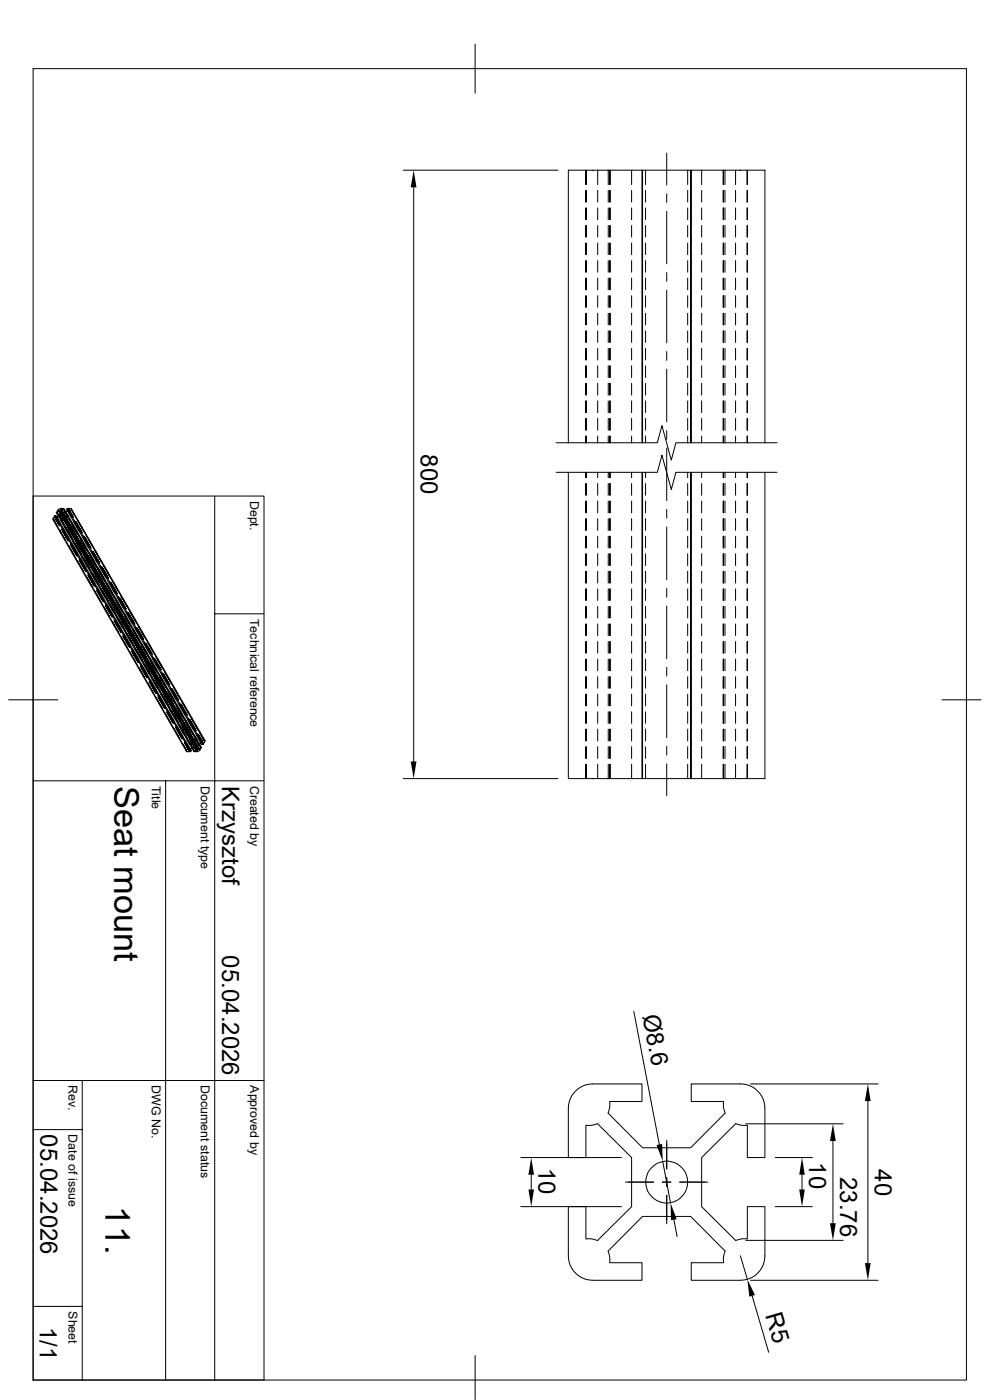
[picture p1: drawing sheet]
<svg xmlns="http://www.w3.org/2000/svg" width="210mm" height="297mm" viewBox="0 0 210 297" stroke-linecap="round" stroke-linejoin="round" font-family="sans-serif">
<defs><g id="words">
<g font-size="7.3">
<text x="24.2" y="166.7" transform="rotate(90 24.2 166.7)">Seat mount</text>
<text x="22.4" y="255.9" transform="rotate(90 22.4 255.9)">11.</text>
</g>
<g font-size="5.1">
<text x="89.3" y="96.4" transform="rotate(90 89.3 96.4)">800</text>
<text x="47.1" y="166.7" transform="rotate(90 47.1 166.7)">Krzysztof</text>
<text x="47.1" y="202.7" transform="rotate(90 47.1 202.7)">05.04.2026</text>
<text x="136.3" y="215.5" transform="rotate(79 136.3 215.5)">Ø8.6</text>
<text x="8.6" y="240.7" transform="rotate(90 8.6 240.7)">05.04.2026</text>
<text x="114.2" y="247.8" transform="rotate(90 114.2 247.8)">10</text>
<text x="171.7" y="246.6" transform="rotate(90 171.7 246.6)">10</text>
<text x="178.2" y="249.7" transform="rotate(90 178.2 249.7)">23.76</text>
<text x="185.6" y="248" transform="rotate(90 185.6 248)">40</text>
<text x="8.4" y="281.4" transform="rotate(90 8.4 281.4)">1/1</text>
<text x="162.3" y="279" transform="rotate(74 162.3 279)">R5</text>
</g>
<g font-size="2.6">
<text x="53.1" y="106.3" transform="rotate(90 53.1 106.3)">Dept.</text>
<text x="53.1" y="131.3" transform="rotate(90 53.1 131.3)">Technical reference</text>
<text x="32.2" y="166.7" transform="rotate(90 32.2 166.7)">Title</text>
<text x="42.6" y="166.7" transform="rotate(90 42.6 166.7)">Document type</text>
<text x="53.1" y="166.7" transform="rotate(90 53.1 166.7)">Created by</text>
<text x="14.5" y="230.2" transform="rotate(90 14.5 230.2)">Rev.</text>
<text x="32.2" y="230.2" transform="rotate(90 32.2 230.2)">DWG No.</text>
<text x="42.6" y="230.2" transform="rotate(90 42.6 230.2)">Document status</text>
<text x="53.1" y="230.2" transform="rotate(90 53.1 230.2)">Approved by</text>
<text x="14.5" y="240.7" transform="rotate(90 14.5 240.7)">Date of issue</text>
<text x="14.5" y="278.2" transform="rotate(90 14.5 278.2)">Sheet</text>
</g>
</g></defs>
<g fill="none" stroke="#000" stroke-width=".21">
<path d="M7 14.6h198v278.2h-198zM100.8 9.4v10.4M85.6 36.1h32.8M87.8 39.8v121.7M124.3 36.1v3.1M126.8 36.1v3.1M129 36.1v3.1M129.4 36.1v3.1M134 36.1v3.1M136.2 36.1v57.8M136.3 36.1v57.8M136.9 36.1v3.1"/>
<path d="M141.4 32.5v6.7M145.9 36.1v3.1M146.5 36.1v57.8M146.6 36.1v57.8M148.8 36.1v3.1M153.4 36.1v3.1M153.5 36.1v3.1M153.8 36.1v3.1M156 36.1v3.1M158.5 36.1v3.1M124.3 40.4v2.5M124.3 44.1v2.5"/>
<path d="M124.3 47.8v2.5M124.3 51.6v2.4M124.3 55.3v2.4M124.3 59v2.5M126.8 40.4v2.5M126.8 44.1v2.5M126.8 47.8v2.5M126.8 51.6v2.4M126.8 55.3v2.4M126.8 59v2.5M129 40.4v2.5M129 44.1v2.5"/>
<path d="M129 47.8v2.5M129 51.6v2.4M129 55.3v2.4M129 59v2.5M129.4 40.4v2.5M129.4 44.1v2.5M129.4 47.8v2.5M129.4 51.6v2.4M129.4 55.3v2.4M129.4 59v2.5M134 40.4v2.5M134 44.1v2.5"/>
<path d="M134 47.8v2.5M134 51.6v2.4M134 55.3v2.4M134 59v2.5M136.9 40.4v2.5M136.9 44.1v2.5M136.9 47.8v2.5M136.9 51.6v2.4M136.9 55.3v2.4M136.9 59v2.5M141.4 41.1v1.9M141.4 44.8v11.2"/>
<path d="M141.4 57.8v1.9M145.9 40.4v2.5M145.9 44.1v2.5M145.9 47.8v2.5M145.9 51.6v2.4M145.9 55.3v2.4M145.9 59v2.5M148.8 40.4v2.5M148.8 44.1v2.5M148.8 47.8v2.5M148.8 51.6v2.4M148.8 55.3v2.4"/>
<path d="M148.8 59v2.5M153.4 40.4v2.5M153.4 44.1v2.5M153.4 47.8v2.5M153.4 51.6v2.4M153.4 55.3v2.4M153.4 59v2.5M153.5 40.4v2.5M153.5 44.1v2.5M153.5 47.8v2.5M153.5 51.6v2.4M153.5 55.3v2.4"/>
<path d="M153.5 59v2.5M153.8 40.4v2.5M153.8 44.1v2.5M153.8 47.8v2.5M153.8 51.6v2.4M153.8 55.3v2.4M153.8 59v2.5M156 40.4v2.5M156 44.1v2.5M156 47.8v2.5M156 51.6v2.4M156 55.3v2.4"/>
<path d="M156 59v2.5M158.5 40.4v2.5M158.5 44.1v2.5M158.5 47.8v2.5M158.5 51.6v2.4M158.5 55.3v2.4M158.5 59v2.5M124.3 62.7v2.5M124.3 66.5v2.4M124.3 70.2v2.4M124.3 73.9v2.5M124.3 77.6v2.5"/>
<path d="M126.8 62.7v2.5M126.8 66.5v2.4M126.8 70.2v2.4M126.8 73.9v2.5M126.8 77.6v2.5M129 62.7v2.5M129 66.5v2.4M129 70.2v2.4M129 73.9v2.5M129 77.6v2.5M129.4 62.7v2.5M129.4 66.5v2.4"/>
<path d="M129.4 70.2v2.4M129.4 73.9v2.5M129.4 77.6v2.5M134 62.7v2.5M134 66.5v2.4M134 70.2v2.4M134 73.9v2.5M134 77.6v2.5M136.9 62.7v2.5M136.9 66.5v2.4M136.9 70.2v2.4M136.9 73.9v2.5"/>
<path d="M136.9 77.6v2.5M141.4 61.6v11.1M141.4 74.6v1.9M141.4 78.3v11.2M145.9 62.7v2.5M145.9 66.5v2.4M145.9 70.2v2.4M145.9 73.9v2.5M145.9 77.6v2.5M148.8 62.7v2.5M148.8 66.5v2.4M148.8 70.2v2.4"/>
<path d="M148.8 73.9v2.5M148.8 77.6v2.5M153.4 62.7v2.5M153.4 66.5v2.4M153.4 70.2v2.4M153.4 73.9v2.5M153.4 77.6v2.5M153.5 62.7v2.5M153.5 66.5v2.4M153.5 70.2v2.4M153.5 73.9v2.5M153.5 77.6v2.5"/>
<path d="M153.8 62.7v2.5M153.8 66.5v2.4M153.8 70.2v2.4M153.8 73.9v2.5M153.8 77.6v2.5M156 62.7v2.5M156 66.5v2.4M156 70.2v2.4M156 73.9v2.5M156 77.6v2.5M158.5 62.7v2.5M158.5 66.5v2.4"/>
<path d="M158.5 70.2v2.4M158.5 73.9v2.5M158.5 77.6v2.5M118 93.9h21.4l1-3.6 2 7.3 1-3.7h21.4M120.6 93.9v-57.8h41.7v57.8M124.3 81.3v2.5M124.3 85v2.5M124.3 88.8v2.5M124.3 92.5v1.4M126.8 81.3v2.5M126.8 85v2.5M126.8 88.8v2.5"/>
<path d="M126.8 92.5v1.4M129 81.3v2.5M129 85v2.5M129 88.8v2.5M129 92.5v1.4M129.4 81.3v2.5M129.4 85v2.5M129.4 88.8v2.5M129.4 92.5v1.4M134 81.3v2.5M134 85v2.5M134 88.8v2.5"/>
<path d="M134 92.5v1.4M136.9 81.3v2.5M136.9 85v2.5M136.9 88.8v2.5M136.9 92.5v1.4M141.4 91.4v1.8M141.4 95.1v11.1M145.9 81.3v2.5M145.9 85v2.5M145.9 88.8v2.5M145.9 92.5v1.4M148.8 81.3v2.5"/>
<path d="M148.8 85v2.5M148.8 88.8v2.5M148.8 92.5v1.4M153.4 81.3v2.5M153.4 85v2.5M153.4 88.8v2.5M153.4 92.5v1.4M153.5 81.3v2.5M153.5 85v2.5M153.5 88.8v2.5M153.5 92.5v1.4M153.8 81.3v2.5"/>
<path d="M153.8 85v2.5M153.8 88.8v2.5M153.8 92.5v1.4M156 81.3v2.5M156 85v2.5M156 88.8v2.5M156 92.5v1.4M158.5 81.3v2.5M158.5 85v2.5M158.5 88.8v2.5M158.5 92.5v1.4M7 105.2h49v187.6h-49"/>
<path d="M11.2 110.2l28.3 49.2M11.3 110l-.1 .2 .2 .1M11.3 110l.8 1.5M11.6 109.8l.2 .1M11.6 109.4l.8 1.4M11.8 109.8l.8 1.5M11.8 110.1h.5l-.2 .2h-.7l28.3 49.2h.7M11.8 110v.1M11.9 109.4h-.3l-.3 .6M11.9 109.4l-.3 .4 1 1.7M11.9 109.4l.9 1.6M11.9 108.8l1.1 1.8"/>
<path d="M12.1 110.3l28.3 49.2 .2-.2M12.2 108.8l1 1.7M12.3 110.1l28.3 49.2M12.3 108.2l-.4 .6h.3l.2-.4M12.3 108.2l.8 1.4M12.4 108.4l1 1.7M12.5 109.4l.8 1.4M12.6 108.3l-.2 .1M12.6 108.3l.3 .5-.4 .6-.7 .4M12.6 109.5l1.2 2M12.6 108.3l.3 .5M12.7 112.5l1.2 2.2"/>
<path d="M12.8 107.9h.7l-.1 .2h-.4l3.6 6.4M12.8 107.9l-.5 .3M12.8 110.3l28.3 49.2h.8M12.8 107.9l.9 1.4M12.9 109.3l.8 1.4M12.9 108.8l.8 1.4M12.9 108.8l.7 1.2M12.9 108.1l-.1 .1M13 109l.4-.2a.29 .29 0 0 1-.1 .4 .29 .29 0 0 1-.4-.1zM13 110.1l.6 1.2M13 111.9l1.3 2.1M13.1 108.6l.8 1.5"/>
<path d="M13.1 112.3l1.4 2.5M13.3 112.3l1.2 2.2M13.3 109.5l.2 .4M13.3 112.5l1.3 2.2M13.4 112.1l1.2 2.1M13.4 108.1l1 1.7M13.5 108.9l.9 1.4M13.5 109.4l.9 1.4M13.5 109.9l-.2-.4h-.7l-.7 .4 .8 1.6M13.5 109.9v.2M13.5 109.9l.9 1.5M13.5 107.9l1.1 1.7"/>
<path d="M13.6 111.6l1.3 2.2M13.7 109.6l-.9-1.4 .3 .4h.7l.7-.4 .9 1.4M13.8 109.8l.8 1.5M13.8 108.6l.8 1.5M13.8 111.6l1.3 2.1M13.9 108.8l1 1.7M13.9 109.8l-.1 .1M14 111.9l1.5 2.6M14.1 110l-.6 .3M14.1 108.1l.9 1.5M14.2 109.4l.8 1.4M14.2 111.1l1.3 2.1"/>
<path d="M14.3 107.9l.8 1.4M14.3 110.7l3.8 6.6M14.3 111.8l1.3 2.2M14.3 111.3l1.2 2.2M14.4 109.4l28.4 49.2M14.4 112.6l1.3 2.2M14.5 108.8l28.3 49.1M14.6 115.7l1.2 2.2M14.6 110.9l1.2 2.1M14.6 108.3l-.7 .5-.4 .6 .3 .4M14.6 108.3l.2 .1M14.6 108.1h-.5l.2-.2h.7l.8 1.4"/>
<path d="M14.6 108.1v.1M14.6 108.1l1 1.7M14.6 108.3l.9 1.6M14.6 108.1h.1M14.8 111.3l-.9-1.5 .3-.4h.2l-.3 .6 28.3 49.2M14.8 108.4l-.3 .4h.3l.4-.6 28.2 49.2M14.8 108.4h.1M14.8 108.8l28.3 49.1M14.9 112.3l1.3 2.3M14.9 115.1l1.2 2.2M14.9 107.9h.3l-.1 .3M14.9 115.5l1.4 2.5"/>
<path d="M15 111.9l1.2 2.1M15 111.4l1.2 2.2M15 110.9l1.3 2.1M15.1 115.6l1.2 2.1M15.2 107.9l28.3 49.2-.2-.1M15.2 115.8l1.3 2.1M15.2 110.7l1.2 2.2M15.2 111.2l1.3 2.1M15.2 115.3l1.3 2.1M15.5 114.9l1.2 2.1M15.5 111.6l1.3 2.1M15.6 111.9l1.3 2.1"/>
<path d="M15.7 114.8l1.2 2.2M15.7 110.7l1.2 2.2M15.7 110.4l1.2 2.1M15.8 115.1l1.5 2.6M15.9 114.4l1.2 2.1-3.7-6.4h-.4l-.2 .2h.7l28.4 49.2M16 110.7l1.2 2.2M16 110.6l1.3 2.1M16 114.3l2.1 3.6M16.1 111l1.3 2.1M16.1 113.6l1.3 2.1M16.2 115l1.2 2.2M16.2 110.9l1.2 2.1"/>
<path d="M16.3 115.8l2.5 4.4M16.4 114.1l1.3 2.1M16.4 119l1.3 2.1M16.4 110.4l1.3 2.1M16.7 115.8l1.3 2.2-1.2-2.2M16.8 118.4l1.2 2.1M16.8 118.8l1.4 2.4M16.8 114.6l1.3 2.2M16.9 114.1l1.2 2.1M16.9 118.8l1.3 2.1M17.1 114l1.2 2.1M17.1 115.6l1.2 2.1"/>
<path d="M17.1 119l1.2 2.2M17.1 114.4l1.2 2.1M17.1 118.5l1.2 2.2M17.3 115.5l1.2 2.2M17.3 118.1l1.2 2.2M17.4 114.9l1.2 2.1M17.5 115.1l1.2 2.2M17.5 117.1l1.5 2.7M17.5 114l1.3 2.1M17.6 113.6l1.2 2.1M17.7 118.4l1.5 2.5M17.9 114l1.2 2.1"/>
<path d="M17.9 113.8l1.4 2.5M17.9 117.6l1.4 2.3M17.9 114.2l1.3 2.1M18 116.8l1.3 2.2M18 117.2l1.9 3.3M18 118.2l1.3 2.2M18.1 119.1l1.3 2.1M18.2 117.6l1.3 2.2M18.3 117.3l1.2 2.2M18.3 113.6l1.2 2.1M18.6 119.1l1.3 2.1M18.6 118.7l2.4 4.2"/>
<path d="M18.7 117.9l1.2 2.1M18.7 118.9l8 13.9M18.8 117.3l1.8 3.2M18.9 117.2l1.3 2.1M18.9 118.8l1.3 2.1M19 117.6l1.2 2.2M19.1 118.8l1.3 2.1M19.2 118.1l1.2 2.1M19.4 117.2l1.2 2.1M19.4 116.8l1.3 2.2M19.7 117.2l1.3 2.1M19.8 117.1l1.4 2.4"/>
<path d="M19.8 117.4l1.2 2.1M20.2 116.8l1.2 2.2M45.6 105.2v187.6M118 100.2h21.4l1-3.6 2 7.2 1-3.6h21.4M120.6 100.2v65h15.6v-65M124.3 100.2v1.1M124.3 102.6v2.5M124.3 106.3v2.5M124.3 110v2.5M124.3 113.7v2.5M124.3 117.5v2.5M126.8 100.2v1.1"/>
<path d="M126.8 102.6v2.5M126.8 106.3v2.5M126.8 110v2.5M126.8 113.7v2.5M126.8 117.5v2.5M129 100.2v1.1M129 102.6v2.5M129 106.3v2.5M129 110v2.5M129 113.7v2.5M129 117.5v2.5M129.4 100.2v1.1"/>
<path d="M129.4 102.6v2.5M129.4 106.3v2.5M129.4 110v2.5M129.4 113.7v2.5M129.4 117.5v2.5M134 100.2v1.1M134 102.6v2.5M134 106.3v2.5M134 110v2.5M134 113.7v2.5M134 117.5v2.5M136.3 100.2v65h10.2"/>
<path d="M136.9 100.2v1.1M136.9 102.6v2.5M136.9 106.3v2.5M136.9 110v2.5M136.9 113.7v2.5M136.9 117.5v2.5M141.4 108.1v1.8M141.4 111.8v11.2M145.9 100.2v1.1M145.9 102.6v2.5M145.9 106.3v2.5M145.9 110v2.5"/>
<path d="M145.9 113.7v2.5M145.9 117.5v2.5M146.5 100.2v65h.1M146.6 100.2v65h15.7v-65M148.8 100.2v1.1M148.8 102.6v2.5M148.8 106.3v2.5M148.8 110v2.5M148.8 113.7v2.5M148.8 117.5v2.5M153.4 100.2v1.1M153.4 102.6v2.5"/>
<path d="M153.4 106.3v2.5M153.4 110v2.5M153.4 113.7v2.5M153.4 117.5v2.5M153.5 100.2v1.1M153.5 102.6v2.5M153.5 106.3v2.5M153.5 110v2.5M153.5 113.7v2.5M153.5 117.5v2.5M153.8 100.2v1.1M153.8 102.6v2.5"/>
<path d="M153.8 106.3v2.5M153.8 110v2.5M153.8 113.7v2.5M153.8 117.5v2.5M156 100.2v1.1M156 102.6v2.5M156 106.3v2.5M156 110v2.5M156 113.7v2.5M156 117.5v2.5M158.5 100.2v1.1M158.5 102.6v2.5"/>
<path d="M158.5 106.3v2.5M158.5 110v2.5M158.5 113.7v2.5M158.5 117.5v2.5M18.3 122.2l1.2 2.2M18.6 121.6l1.3 2.1M18.7 122l1.4 2.5M18.8 122l1.3 2.2M18.9 122.2l1.3 2.2M19 121.8l1.2 2.1M19.2 121.3l1.2 2.2M19.3 120.4l1.6 2.6"/>
<path d="M19.4 121.3l1.3 2.1M19.6 121.6l1.4 2.6M19.9 120.4l3.3 5.8M19.9 120.1l3.3 5.8M19.9 121.5l1.2 2.1M20 122.3l1.3 2.2M20.1 125.4l1.3 2.2M20.4 122.3l1.3 2.2M20.5 124.8l1.2 2.2M20.5 125.2l1.3 2.2M20.5 121.1l1.3 2.2M20.6 120.6l1.2 2.1"/>
<path d="M20.7 125.3l1.2 2.1M20.7 125.5l1.2 2.2M20.8 125.4l1.2 2.2M20.8 120.4l1.2 2.2M20.8 120.9l1.6 2.8M20.8 125l1.3 2.1M21 122l1.2 2.2M21 124.5l1.3 2.2M21.2 123.6l1.2 2.1M21.3 124.5l1.6 2.9M21.3 120.4l1.2 2.2M21.3 120.1l1.2 2.1"/>
<path d="M21.4 124.8l1.2 2.2M21.5 124.1l2 3.6M21.5 120.4l1.3 2.2M21.6 120.3l1.4 2.4M21.7 120.6l1.2 2.2M21.8 124.7l1.2 2.2M21.8 125.5l1.3 2.2M22 128.7l1.2 2.1M22 120.1l1.2 2.1M22.3 125.5l1.3 2.2M22.3 125.2l1.2 2.1M22.4 128.1l1.2 2.1"/>
<path d="M22.4 128.4l1.2 2.2M22.4 124.8l1.3 2.2M22.4 124.3l1.3 2.2M22.5 123.8l1.4 2.4M22.5 128.5l1.4 2.4M22.5 128.7l1.3 2.2M22.6 125.3l1.3 2.1M22.6 123.7l1.3 2.1M22.7 128.2l1.2 2.1M22.8 125.2l1.3 2.2-1.2-2.2M22.9 127.8l1.2 2.2M22.9 124.5l1.3 2.2"/>
<path d="M23 126.8l1.6 2.7M23.1 124.8l1.2 2.2M23.1 127.7l1.7 2.9M23.1 123.7l1.2 2.1M23.2 123.3l1.6 2.7M23.2 128.1l1.3 2.1M23.4 127.3l1.2 2.2M23.5 123.5l1.4 2.4M23.6 126.9l1.9 3.3M23.6 126.5l1.2 2.2M23.6 127.9l1.2 2.2M23.7 123.8l1.2 2.2"/>
<path d="M23.7 128.7l1.2 2.2M23.8 127.3l4.7 8.2M23.8 131.9l1.3 2.2M23.8 123.3l1.3 2.1M23.9 127l1.2 2.2M24.2 128.7l1.2 2.2M24.2 131.3l1.2 2.1M24.3 127.6l1.2 2.1M24.3 127l1.9 3.2M24.4 131.7l1.3 2.4M24.5 126.9l1.2 2.1M24.6 131.4l1.2 2.2"/>
<path d="M24.6 127.3l1.4 2.6M24.7 128.4l1.3 2.2M24.8 131l1.2 2.2M24.9 130l1.6 2.7M25 130.9l1.8 3.3M25 126.9l1.2 2.1M25 126.5l1.2 2.2M25.1 131.3l1.3 2.1M25.3 126.9l1.3 2.3M25.4 126.7l1.4 2.5M25.4 129.8l2.4 4.1M25.4 130.1l1.3 2.1"/>
<path d="M25.5 131.1l1.2 2.2M25.5 133.8l-1.3-2.1 1.5 2.5M25.7 135.1l1.2 2.2M25.7 126.5l1.3 2.2M25.7 130.3l1.3 2.1M26 132l1.3 2.2M26 131.6l4.3 7.5M26.1 134.9l1.2 2.2M26.1 134.5l1.2 2.2M26.1 130.8l1.2 2.1M26.2 130.3l1.8 3.1M26.2 134.9l1.4 2.4"/>
<path d="M26.2 135.2l1.3 2.2M26.4 131.7l8 13.9M26.4 130.6l1.2 2.1M26.4 130.1l1.2 2.1M26.4 134.7l1.2 2.1M26.5 131.7l1.3 2.1M26.6 134.2l1.3 2.2M26.7 131l1.2 2.1M26.8 133.3l1.5 2.6M26.8 130.1l1.3 2.1M26.8 134.2l1.9 3.2M26.9 129.8l1.2 2.1"/>
<path d="M27 134.5l1.2 2.2M27.1 130.1l1.3 2.1M27.2 130l1.2 2.1M27.2 135l1.3 2.1M27.3 130.3l1.2 2.2M27.3 133l5 8.6M27.3 134.4l1.3 2.1M27.4 130.3l1.2 2.1M27.6 138.3l1.2 2.2M27.6 129.8l1.2 2.1M27.9 137.8l1.3 2.1M27.9 135.2l1.2 2.2"/>
<path d="M27.9 138.1l1.4 2.5M28 134l1.2 2.2M28 135.1l1.3 2.1M28.1 133.5l1.8 3.2M28.1 138.2l1.2 2.1M28.2 133.3l1.3 2.2M28.2 138.4l1.3 2.1M28.2 133.8l1.3 2.1M28.2 137.9l1.3 2.1M28.4 134.9l1.3 2.2M28.5 137.5l1.2 2.1M28.5 134.2l1.3 2.2"/>
<path d="M28.6 136.5l1.8 3.3M28.7 133.3l1.2 2.2M28.7 137.4l1.8 3.2M28.7 133l1.3 2.1M28.8 137.8l1.3 2.1M28.9 137l1.2 2.1M28.9 137l1.3 2.1M29 133.3l1.4 2.4M29 133.2l1.5 2.4-1.3-2.1M29.1 138.2l1.3 2.1M29.2 137.1l1.2 2.2M29.4 133l1.2 2.1"/>
<path d="M29.4 136.7l1.3 2.2-1.2-2.2M29.7 138.1l1.4 2.4M29.8 138.4l2.2 4M29.8 137.2l1.3 2.2M29.9 136.7l1.3 2.2M30.1 136.6l1.2 2.1M30.1 137l1.3 2.1M30.4 137.4l1.2 2.2M30.5 137.8l1.2 2.1M30.5 136.6l1.3 2.1M30.6 136.2l1.2 2.1M30.9 136.6l1.2 2.1"/>
<path d="M30.9 136.4l1.4 2.5M31 136.8l1.2 2.1M31.3 140l1.3 2.1M31.3 136.2l1.2 2.1M31.7 140l3.8 6.3M31.9 139.8l1.3 2.1M32.4 139.8l1.2 2.1M32.4 139.4l1.3 2.2M32.7 139.8l1.4 2.4M32.8 139.7l1.2 2.1M32.9 140l1.3 2.1M33.1 139.4l1.3 2.2"/>
<path d="M45.6 130.2h10.4M124.3 121.2v2.5M124.3 124.9v2.5M124.3 128.7v2.4M124.3 132.4v2.4M124.3 136.1v2.5M124.3 139.8v2.5M126.8 121.2v2.5M126.8 124.9v2.5M126.8 128.7v2.4M126.8 132.4v2.4M126.8 136.1v2.5"/>
<path d="M126.8 139.8v2.5M129 121.2v2.5M129 124.9v2.5M129 128.7v2.4M129 132.4v2.4M129 136.1v2.5M129 139.8v2.5M129.4 121.2v2.5M129.4 124.9v2.5M129.4 128.7v2.4M129.4 132.4v2.4M129.4 136.1v2.5"/>
<path d="M129.4 139.8v2.5M134 121.2v2.5M134 124.9v2.5M134 128.7v2.4M134 132.4v2.4M134 136.1v2.5M134 139.8v2.5M136.9 121.2v2.5M136.9 124.9v2.5M136.9 128.7v2.4M136.9 132.4v2.4M136.9 136.1v2.5"/>
<path d="M136.9 139.8v2.5M141.4 124.8v1.9M141.4 128.6v11.1M145.9 121.2v2.5M145.9 124.9v2.5M145.9 128.7v2.4M145.9 132.4v2.4M145.9 136.1v2.5M145.9 139.8v2.5M148.8 121.2v2.5M148.8 124.9v2.5M148.8 128.7v2.4"/>
<path d="M148.8 132.4v2.4M148.8 136.1v2.5M148.8 139.8v2.5M153.4 121.2v2.5M153.4 124.9v2.5M153.4 128.7v2.4M153.4 132.4v2.4M153.4 136.1v2.5M153.4 139.8v2.5M153.5 121.2v2.5M153.5 124.9v2.5M153.5 128.7v2.4"/>
<path d="M153.5 132.4v2.4M153.5 136.1v2.5M153.5 139.8v2.5M153.8 121.2v2.5M153.8 124.9v2.5M153.8 128.7v2.4M153.8 132.4v2.4M153.8 136.1v2.5M153.8 139.8v2.5M156 121.2v2.5M156 124.9v2.5M156 128.7v2.4"/>
<path d="M156 132.4v2.4M156 136.1v2.5M156 139.8v2.5M158.5 121.2v2.5M158.5 124.9v2.5M158.5 128.7v2.4M158.5 132.4v2.4M158.5 136.1v2.5M158.5 139.8v2.5M1.8 148.5h10.4M29.4 141.6l1.2 2.1M29.8 141l1.2 2.1"/>
<path d="M29.8 141.4l1.2 2.1M29.8 141.4l1.4 2.4M30 141.4l1.3 2.4M30.1 141.1l1.3 2.2M30.4 140.7l1.2 2.2M30.6 140.6l1.2 2.2M30.7 141l1.2 2.1M30.9 140.2l1.4 2.3M30.9 141.4l1.3 2.2M31 140.8l1.3 2.2M31.2 141.7l1.2 2.1M31.3 140.3l1.2 2.1"/>
<path d="M31.3 144.8l1.2 2.2M31.6 141.3l1.4 2.4M31.6 141.7l1.3 2.1M31.6 144.2l1.3 2.1M31.7 144.6l1.4 2.5M31.7 140.5l1.2 2.1M31.8 144.6l1.3 2.2M31.9 144.8l1.3 2.2M32 144.4l1.2 2.1M32 140.3l1.2 2.1M32.1 141.4l1.3 2.1M32.1 141.4l8.7 15.1"/>
<path d="M32.2 143.9l1.2 2.2M32.2 140.7l1.3 2.1M32.3 143l2.4 4.1M32.4 143.9l1.3 2.1M32.6 144.2l1.4 2.6M32.8 143.4l3.1 5.4M32.9 144.1l1.3 2.1M33 144.9l1.2 2.2M33.1 143.2l1.3 2.1M33.1 148l1.3 2.2M33.5 147.4l1.2 2.2M33.5 147.8l1.4 2.5"/>
<path d="M33.6 144.2l2.6 4.6M33.6 143.7l1.2 2.2M33.7 147.9l1.2 2.1M33.8 148l1.3 2.2M33.8 143l1.2 2.2M33.8 143.5l1.3 2.1M33.8 147.6l1.3 2.1M34 147.2l1.3 2.1M34.1 143.9l1.2 2.1M34.2 146.2l1.2 2.1M34.2 143l1.3 2.2M34.3 142.7l1.2 2.1"/>
<path d="M34.3 147.1l1.8 3.2M34.4 147.4l1.2 2.2M34.5 146.7l5 8.6M34.6 143l1.2 2.2M34.6 142.9l1.4 2.4M34.7 143.3l1.2 2.1M34.7 147.9l1.2 2.1M34.7 145.9l1.6 2.6M34.8 147.3l1.2 2.2M34.8 146.8l1.9 3.4M35 151.3l1.2 2.1M35 142.7l1.2 2.1"/>
<path d="M35.3 147.8l1.2 2.1M35.3 150.7l1.3 2.1M35.4 151l1.4 2.5M35.4 147.4l1.5 2.6M35.4 146.9l1.3 2.2M35.5 146.4l1.2 2.1M35.5 151.1l1.4 2.4M35.6 146.3l1.3 2.1M35.7 150.8l1.2 2.2M35.7 146.7l1.2 2.1M35.9 150.4l1.3 2.2M35.9 147.1l1.3 2.2"/>
<path d="M36.1 147.4l1.2 2.2M36.1 149.4l1.2 2.2M36.1 146.3l1.2 2.1M36.1 150.3l1.3 2.2M36.2 145.9l1.2 2.1M36.3 150.7l1.2 2.1M36.4 149.9l1.2 2.2M36.4 146.3l1.3 2.1M36.5 146.1l1.4 2.4M36.5 149.8l3.9 6.8M36.5 146.5l1.3 2.1M36.5 151.1l1.3 2.1"/>
<path d="M36.6 149.1l1.2 2.2M36.6 149.5l1.9 3.3M36.6 150.5l1.2 2.2M36.7 151.3l1.3 2.2M36.9 149.6l1.2 2.2M36.9 154.5l1.2 2.2M36.9 145.9l1.2 2.1M37.2 151.3l1.2 2.2M37.2 153.9l1.2 2.1M37.3 150.2l1.2 2.1M37.3 149.6l1.3 2.2M37.4 154.3l1.3 2.2"/>
<path d="M37.5 151.1l1.3 2.1M37.5 154.5l1.2 2.2M37.5 149.5l1.2 2.1M37.5 149.9l1.3 2.2M37.5 154.1l1.3 2.1M37.8 153.6l1.2 2.2M37.8 150.4l1.2 2.1M37.9 150.7l1.3 2.1M38 149.5l1.2 2.1M38 153.5l1.2 2.2M38 149.1l1.2 2.2M38.1 153.9l1.5 2.6"/>
<path d="M38.3 149.5l1.4 2.3M38.4 149.4l1.4 2.4M38.4 152.4l1.3 2.1M38.5 153.8l1.2 2.1M38.5 153.3l1.2 2.1M38.5 156.4l-1.2-2.1 1.4 2.5M38.5 152.7l1.2 2.2M38.6 154.6l1.2 2.2M38.7 153.2l2.7 4.6M38.7 157.7l.8 1.7M38.7 149.1l1.3 2.2M39 154.6l1.3 2.2"/>
<path d="M39.1 157.1l.8 1.5-.4 .6M39.1 153.4l1.3 2.1M39.1 157.5l1 1.8h.5M39.2 153.9l1.2 2.1M39.2 152.9l1.8 3.1M39.2 157.5l.9 1.5M39.3 157.8l.8 1.5 .1-.2M39.4 157.7l.8 1.4 .7-.4M39.4 152.7l1.2 2.2M39.4 157.3l.8 1.3h-.3M39.5 159.4l.3 .1M39.6 154.3l1.2 2.1"/>
<path d="M39.6 156.8l.7 1.1M39.7 153.6l1.2 2.1M39.8 155.9l.8 1.5M39.8 152.7l1.3 2.2M39.8 156.8l.7 1.1M39.9 152.4l1.2 2.1M40 157.1l.8 1.5M40.1 152.7l1.3 2.2M40.2 158.6l-.3 .4h.2M40.2 152.6l1.4 2.4M40.2 156.3l1 1.6M40.3 157.6l.6 1.1h.7"/>
<path d="M40.3 152.9l1.2 2.2M40.3 155.6l.8 1.4M40.3 157l.9 1.5M40.4 157.8l.9 1.5-.2 .2M40.6 157.4l-.3 .5h.2l.3-.3M40.6 152.4l1.2 2.1M40.6 156.1l.7 1.2M40.7 157.6l-.6-1.2 .7 1.2M40.8 157.6l.1-.1 .3 .4-.4 .7-.7 .4M40.9 157.4l1 1.7M41 157.1l.8 1.5 .4-.7M41 156.6l.8 1.5"/>
<path d="M41 157.7l.9 1.4-.2 .2-.8-1.5 .8 1.5h-.4M41.1 156.1l.6 1.2M41.1 157l-.5 .4M41.1 157h.8l-.2 .3h-.4M41.2 157.5l.9 1.5-.3-.4M41.3 157.3l-.2 .1 .3 .4h.7l.7-.4M41.3 156.4l.8 1.4M41.3 158.2l.1-.1a.26 .26 0 0 1 .3-.1 .26 .26 0 0 1 .2 .2 .26 .26 0 0 1-.3 .3h-.4zM41.5 156.8l.7 1.1 .7-.4M41.7 157.1l.8 1.5-.3 .4-.8-1.5 .8 1.5h-.1M41.7 156l.7 1.3M41.7 155.6l.8 1.4"/>
<path d="M42 156l.8 1.4M42.1 155.8l1 1.8-1-1.4M42.2 156.1l.9 1.5-.3 .3M42.4 159.2l-.5 .3M42.5 155.6l.8 1.4M42.5 158.6h.3M42.8 158.6l-.4 .6M43.3 157h-.8l-.1 .3h.5l-.1 .1M43.4 157.4l-.3 .5h-.3M43.5 157.1l-.1 .3M124.3 143.6v2.4M124.3 147.3v2.4"/>
<path d="M124.3 151v2.5M124.3 154.7v2.5M124.3 158.4v2.5M126.8 143.6v2.4M126.8 147.3v2.4M126.8 151v2.5M126.8 154.7v2.5M126.8 158.4v2.5M129 143.6v2.4M129 147.3v2.4M129 151v2.5M129 154.7v2.5"/>
<path d="M129 158.4v2.5M129.4 143.6v2.4M129.4 147.3v2.4M129.4 151v2.5M129.4 154.7v2.5M129.4 158.4v2.5M134 143.6v2.4M134 147.3v2.4M134 151v2.5M134 154.7v2.5M134 158.4v2.5M136.9 143.6v2.4"/>
<path d="M136.9 147.3v2.4M136.9 151v2.5M136.9 154.7v2.5M136.9 158.4v2.5M141.4 141.6v1.8M141.4 145.3v11.2M141.4 158.3v1.9M145.9 143.6v2.4M145.9 147.3v2.4M145.9 151v2.5M145.9 154.7v2.5M145.9 158.4v2.5"/>
<path d="M148.8 143.6v2.4M148.8 147.3v2.4M148.8 151v2.5M148.8 154.7v2.5M148.8 158.4v2.5M153.4 143.6v2.4M153.4 147.3v2.4M153.4 151v2.5M153.4 154.7v2.5M153.4 158.4v2.5M153.5 143.6v2.4M153.5 147.3v2.4"/>
<path d="M153.5 151v2.5M153.5 154.7v2.5M153.5 158.4v2.5M153.8 143.6v2.4M153.8 147.3v2.4M153.8 151v2.5M153.8 154.7v2.5M153.8 158.4v2.5M156 143.6v2.4M156 147.3v2.4M156 151v2.5M156 154.7v2.5"/>
<path d="M156 158.4v2.5M158.5 143.6v2.4M158.5 147.3v2.4M158.5 151v2.5M158.5 154.7v2.5M158.5 158.4v2.5M199.8 148.5h8.3M7 165.7h49M35.1 165.7v127.1M85.6 165.2h32.8M124.3 162.1v3.1M126.8 162.1v3.1"/>
<path d="M129 162.1v3.1M129.4 162.1v3.1M134 162.1v3.1M136.2 165.2h.1M136.9 162.1v3.1M141.4 162.1v6.7M145.9 162.1v3.1M148.8 162.1v3.1M153.4 162.1v3.1M153.5 162.1v3.1M153.8 162.1v3.1M156 162.1v3.1"/>
<path d="M158.5 162.1v3.1M134.5 214.5l5.4 28.3M7 239.6h10.4M7 229.2h49M17.4 229.2v63.6M126.8 238.4l-1.2 .3h-1.3M126.8 238.4l7.2 7.2v10.4l-7.2 7.1M129 236.2l.3-1.2 .1-1.3h6.8v-3.7h-10.4a5.2 5.2 0 0 0-5.2 5.2v10.4h3.7v-6.8M129 236.2l7.3 7.3h10.2l7.3-7.3M153.8 236.2l-.3-1.2-.1-1.3h-6.8v-3.7h10.5a5.2 5.2 0 0 1 5.2 5.2v10.4h-3.8v-6.8M156 238.4l-7.2 7.2v10.4l7.2 7.1M156 238.4l1.2 .3h1.3"/>
<path d="M158.2 238.4h20.7M159.2 230h27.1M184.1 233.6v34.4M110.5 245.6h21.3M110.5 256h21.3M112.7 249.2v3.1M132.7 250.8h5.9M140.5 250.8h1.8M140.6 246.4l1.6 8.8M141.4 249.9v1.8M141.4 253.6v6M141.4 241.9v6.1"/>
<path d="M143 258.8l.6 3.5M144.2 250.8h6M164.5 245.6h7.8M164.5 256h7.8M170.1 249.2v3.1M176.7 242.1v17.4M7 277.2h10.4M124.3 262.8v-6.8h-3.7v10.4a5.2 5.2 0 0 0 5.2 5.2h10.4v-3.7h-6.8l-.1-1.3-.3-1.2M124.3 262.8h1.3l1.2 .4M129 265.4l7.3-7.3h10.2l7.3 7.3M157.1 266.4l1.4 5M158.2 263.1h20.7"/>
<path d="M158.5 262.8v-6.8h3.8v10.4a5.2 5.2 0 0 1-5.2 5.2h-10.5v-3.7h6.8l.1-1.3 .3-1.2M158.5 262.8h-1.3l-1.2 .4M159.2 271.6h27.1M159.6 274.9l3.5 12M100.8 287.6v9.3"/>
<circle cx="141.4" cy="250.8" r="4.4"/>
</g>
<g fill="#000">
<path d="M87.8 36.1l.5 3.7h-1.2zM87.1 161.5h1.2l-.5 3.7zM184.1 230l.6 3.6h-1.2zM112.7 245.6l.6 3.6h-1.2zM112.1 252.3h1.2l-.6 3.7zM139.3 242.9l1.2-.2 .1 3.7zM142.2 255.2l1.4 3.5-1.2 .2zM170.1 245.6l.6 3.6h-1.2zM169.5 252.3h1.2l-.6 3.7zM176.1 259.5h1.2l-.6 3.6zM176.7 238.4l.6 3.7h-1.2zM158.5 271.4l1.6 3.3-1.1 .4z"/>
<path d="M183.5 268h1.2l-.6 3.6z"/>
</g>
<use href="#words"/>
</svg>
